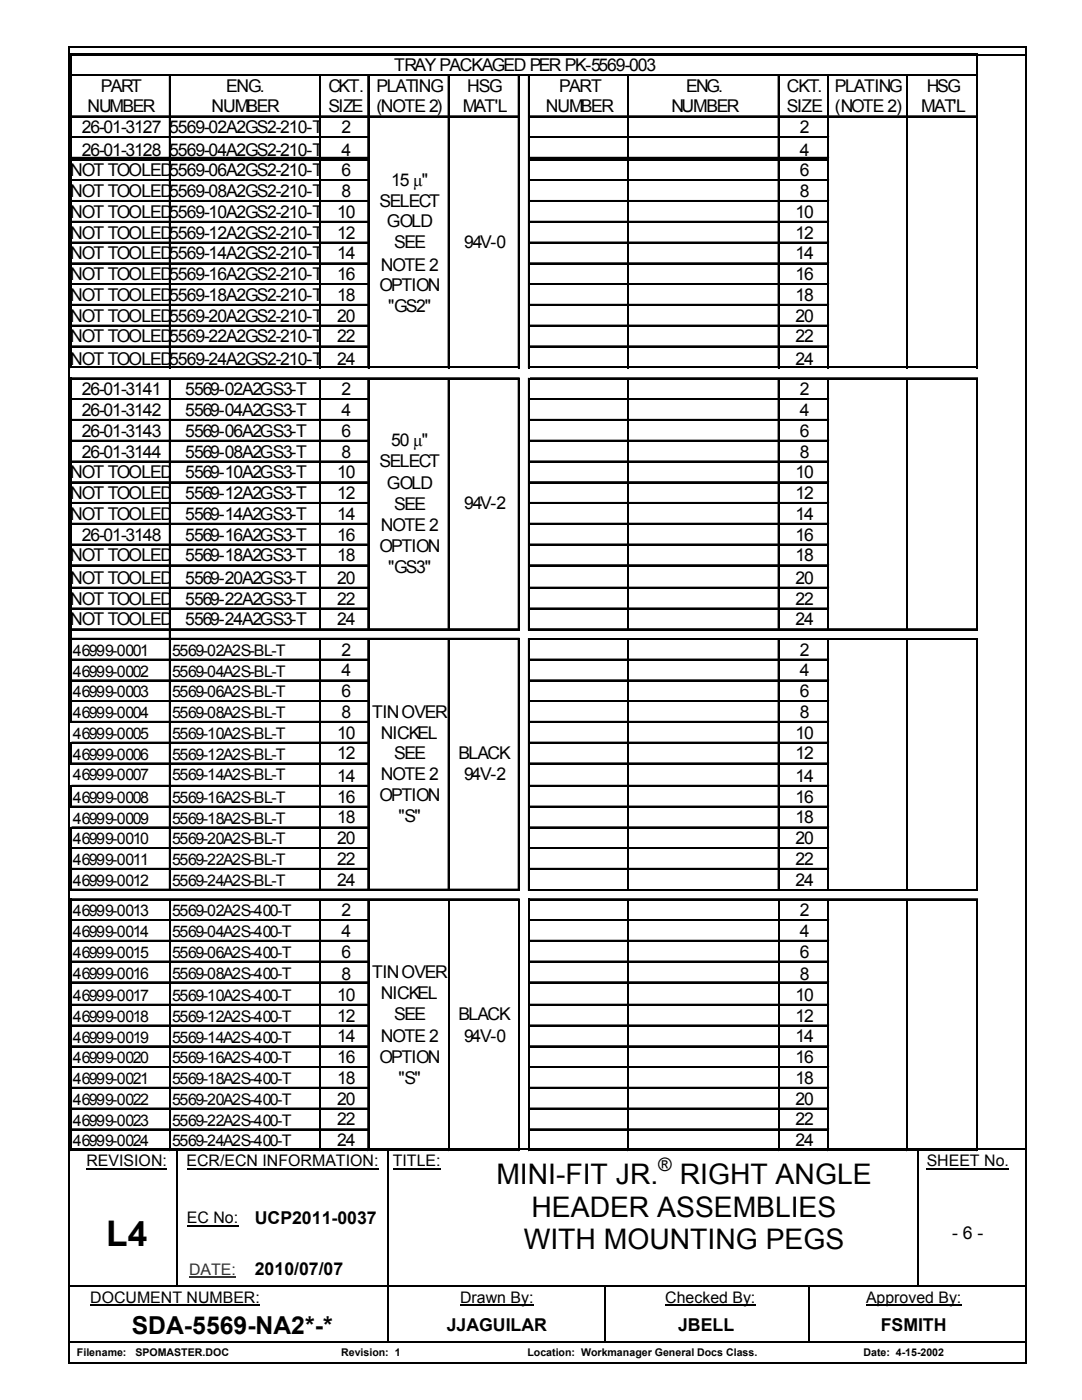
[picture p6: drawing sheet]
<svg xmlns="http://www.w3.org/2000/svg" width="216mm" height="279mm" viewBox="0 0 216 279" stroke-linecap="round" stroke-linejoin="round" font-family="sans-serif">
<defs><g id="words">
<text font-size="7" x="21.2" y="248.6">L4</text>
<g font-size="5.7">
<text x="99" y="236.3">MINI-FIT JR.</text>
<text x="135.6" y="236.3">RIGHT ANGLE</text>
<text x="106" y="242.8">HEADER ASSEMBLIES</text>
<text x="104.5" y="249.3">WITH MOUNTING PEGS</text>
</g>
<text font-size="4.9" x="26.3" y="266.2">SDA-5569-NA2*-*</text>
<text font-size="3.7" x="131.4" y="233.7">®</text>
<g font-size="3.5">
<text x="78.6" y="14.1">TRAY PACKAGED PER PK-5569-003</text>
<text x="17.5" y="22.4">NUMBER</text>
<text x="20.1" y="18.3">PART</text>
<text x="42.2" y="22.4">NUMBER</text>
<text x="45.1" y="18.3">ENG.</text>
<text x="65.5" y="18.3">CKT.</text>
<text x="65.5" y="22.4">SIZE</text>
<text x="75.1" y="18.3">PLATING</text>
<text x="75.1" y="22.4">(NOTE 2)</text>
<text x="92.3" y="22.4">MAT'L</text>
<text x="93.2" y="18.3">HSG</text>
<text x="108.9" y="22.4">NUMBER</text>
<text x="111.5" y="18.3">PART</text>
<text x="134" y="22.4">NUMBER</text>
<text x="136.9" y="18.3">ENG.</text>
<text x="157" y="18.3">CKT.</text>
<text x="157" y="22.4">SIZE</text>
<text x="166.6" y="18.3">PLATING</text>
<text x="166.6" y="22.4">(NOTE 2)</text>
<text x="183.8" y="22.4">MAT'L</text>
<text x="185" y="18.3">HSG</text>
<text x="16.3" y="26.6">26-01-3127</text>
<text x="33.8" y="26.6">5569-02A2GS2-210-T</text>
<text x="68.2" y="26.6">2</text>
<text x="159.6" y="26.6">2</text>
<text x="14" y="35.2">NOT TOOLED</text>
<text x="16.3" y="31.1">26-01-3128</text>
<text x="33.8" y="31.1">5569-04A2GS2-210-T</text>
<text x="33.8" y="35.2">5569-06A2GS2-210-T</text>
<text x="68.2" y="31.1">4</text>
<text x="68.2" y="35.2">6</text>
<text x="159.6" y="31.1">4</text>
<text x="159.6" y="35.2">6</text>
<text x="14" y="39.3">NOT TOOLED</text>
<text x="33.8" y="39.3">5569-08A2GS2-210-T</text>
<text x="68.2" y="39.3">8</text>
<text x="75.7" y="41.3">SELECT</text>
<text x="78.1" y="37.1">15 µ&quot;</text>
<text x="159.6" y="39.3">8</text>
<text x="14" y="43.5">NOT TOOLED</text>
<text x="14" y="47.6">NOT TOOLED</text>
<text x="33.8" y="43.5">5569-10A2GS2-210-T</text>
<text x="33.8" y="47.6">5569-12A2GS2-210-T</text>
<text x="67.3" y="43.5">10</text>
<text x="67.3" y="47.6">12</text>
<text x="77.2" y="45.4">GOLD</text>
<text x="158.8" y="43.5">10</text>
<text x="158.8" y="47.6">12</text>
<text x="14" y="51.8">NOT TOOLED</text>
<text x="33.8" y="51.8">5569-14A2GS2-210-T</text>
<text x="67.3" y="51.8">14</text>
<text x="76" y="54">NOTE 2</text>
<text x="78.6" y="49.5">SEE</text>
<text x="92.6" y="49.5">94V-0</text>
<text x="158.8" y="51.8">14</text>
<text x="14" y="55.9">NOT TOOLED</text>
<text x="33.8" y="55.9">5569-16A2GS2-210-T</text>
<text x="67.3" y="55.9">16</text>
<text x="75.7" y="58.1">OPTION</text>
<text x="158.8" y="55.9">16</text>
<text x="14" y="60.1">NOT TOOLED</text>
<text x="14" y="64.2">NOT TOOLED</text>
<text x="33.8" y="60.1">5569-18A2GS2-210-T</text>
<text x="33.8" y="64.2">5569-20A2GS2-210-T</text>
<text x="67.3" y="60.1">18</text>
<text x="67.3" y="64.2">20</text>
<text x="77.5" y="62.3">&quot;GS2&quot;</text>
<text x="158.8" y="60.1">18</text>
<text x="158.8" y="64.2">20</text>
<text x="14" y="68.3">NOT TOOLED</text>
<text x="33.8" y="68.3">5569-22A2GS2-210-T</text>
<text x="67.3" y="68.3">22</text>
<text x="158.8" y="68.3">22</text>
<text x="14" y="72.8">NOT TOOLED</text>
<text x="33.8" y="72.8">5569-24A2GS2-210-T</text>
<text x="67.3" y="72.8">24</text>
<text x="158.8" y="72.8">24</text>
<text x="16.3" y="78.9">26-01-3141</text>
<text x="16.3" y="83">26-01-3142</text>
<text x="37" y="78.9">5569-02A2GS3-T</text>
<text x="37" y="83">5569-04A2GS3-T</text>
<text x="68.1" y="78.9">2</text>
<text x="68.1" y="83">4</text>
<text x="159.6" y="78.9">2</text>
<text x="159.6" y="83">4</text>
<text x="16.3" y="87.2">26-01-3143</text>
<text x="37" y="87.2">5569-06A2GS3-T</text>
<text x="68.1" y="87.2">6</text>
<text x="78.1" y="89.1">50 µ&quot;</text>
<text x="159.6" y="87.2">6</text>
<text x="14" y="95.5">NOT TOOLED</text>
<text x="16.3" y="91.3">26-01-3144</text>
<text x="37" y="91.3">5569-08A2GS3-T</text>
<text x="37" y="95.5">5569-10A2GS3-T</text>
<text x="67.3" y="95.5">10</text>
<text x="68.1" y="91.3">8</text>
<text x="75.7" y="93.2">SELECT</text>
<text x="158.8" y="95.5">10</text>
<text x="159.6" y="91.3">8</text>
<text x="14" y="99.6">NOT TOOLED</text>
<text x="37" y="99.6">5569-12A2GS3-T</text>
<text x="67.3" y="99.6">12</text>
<text x="77.2" y="97.7">GOLD</text>
<text x="78.6" y="101.8">SEE</text>
<text x="92.6" y="101.5">94V-2</text>
<text x="158.8" y="99.6">12</text>
<text x="14" y="103.8">NOT TOOLED</text>
<text x="16.3" y="107.9">26-01-3148</text>
<text x="37" y="107.9">5569-16A2GS3-T</text>
<text x="37" y="103.8">5569-14A2GS3-T</text>
<text x="67.3" y="107.9">16</text>
<text x="67.3" y="103.8">14</text>
<text x="76" y="106">NOTE 2</text>
<text x="158.8" y="103.8">14</text>
<text x="158.8" y="107.9">16</text>
<text x="14" y="112">NOT TOOLED</text>
<text x="37" y="112">5569-18A2GS3-T</text>
<text x="67.3" y="112">18</text>
<text x="75.7" y="110.1">OPTION</text>
<text x="158.8" y="112">18</text>
<text x="14" y="116.5">NOT TOOLED</text>
<text x="37" y="116.5">5569-20A2GS3-T</text>
<text x="67.3" y="116.5">20</text>
<text x="77.5" y="114.3">&quot;GS3&quot;</text>
<text x="158.8" y="116.5">20</text>
<text x="14" y="120.6">NOT TOOLED</text>
<text x="14" y="124.8">NOT TOOLED</text>
<text x="37" y="120.6">5569-22A2GS3-T</text>
<text x="37" y="124.8">5569-24A2GS3-T</text>
<text x="67.3" y="120.6">22</text>
<text x="67.3" y="124.8">24</text>
<text x="158.8" y="120.6">22</text>
<text x="158.8" y="124.8">24</text>
<text x="68.2" y="130.9">2</text>
<text x="159.6" y="130.9">2</text>
<text x="68.2" y="135">4</text>
<text x="159.6" y="135">4</text>
<text x="68.2" y="139.1">6</text>
<text x="68.2" y="143.3">8</text>
<text x="74.3" y="143.3">TIN OVER</text>
<text x="159.6" y="139.1">6</text>
<text x="159.6" y="143.3">8</text>
<text x="67.3" y="147.4">10</text>
<text x="76" y="147.4">NICKEL</text>
<text x="158.8" y="147.4">10</text>
<text x="67.3" y="151.6">12</text>
<text x="76" y="155.7">NOTE 2</text>
<text x="78.6" y="151.6">SEE</text>
<text x="91.5" y="151.6">BLACK</text>
<text x="92.6" y="155.7">94V-2</text>
<text x="158.8" y="151.6">12</text>
<text x="67.3" y="156">14</text>
<text x="67.3" y="160.2">16</text>
<text x="75.7" y="159.9">OPTION</text>
<text x="158.8" y="156">14</text>
<text x="158.8" y="160.2">16</text>
<text x="67.3" y="164.3">18</text>
<text x="79.5" y="164">&quot;S&quot;</text>
<text x="158.8" y="164.3">18</text>
<text x="67.3" y="168.5">20</text>
<text x="67.3" y="172.6">22</text>
<text x="158.8" y="168.5">20</text>
<text x="158.8" y="172.6">22</text>
<text x="67.3" y="176.8">24</text>
<text x="158.8" y="176.8">24</text>
<text x="68.2" y="182.8">2</text>
<text x="159.6" y="182.8">2</text>
<text x="68.2" y="187">4</text>
<text x="68.2" y="191.1">6</text>
<text x="159.6" y="187">4</text>
<text x="159.6" y="191.1">6</text>
<text x="68.2" y="195.6">8</text>
<text x="74.3" y="195.3">TIN OVER</text>
<text x="159.6" y="195.6">8</text>
<text x="67.3" y="199.7">10</text>
<text x="67.3" y="203.9">12</text>
<text x="76" y="199.4">NICKEL</text>
<text x="78.6" y="203.6">SEE</text>
<text x="91.5" y="203.6">BLACK</text>
<text x="158.8" y="199.7">10</text>
<text x="158.8" y="203.9">12</text>
<text x="67.3" y="208">14</text>
<text x="76" y="208">NOTE 2</text>
<text x="92.6" y="208">94V-0</text>
<text x="158.8" y="208">14</text>
<text x="67.3" y="212.2">16</text>
<text x="75.7" y="212.2">OPTION</text>
<text x="158.8" y="212.2">16</text>
<text x="67.3" y="216.3">18</text>
<text x="67.3" y="220.5">20</text>
<text x="79.5" y="216.3">&quot;S&quot;</text>
<text x="158.8" y="216.3">18</text>
<text x="158.8" y="220.5">20</text>
<text x="67.3" y="224.6">22</text>
<text x="158.8" y="224.6">22</text>
<text x="67.3" y="228.7">24</text>
<text x="158.8" y="228.7">24</text>
<text x="50.8" y="244.3">UCP2011-0037</text>
<text x="190" y="247.3">- 6 -</text>
<text x="50.8" y="254.5">2010/07/07</text>
<text x="89.1" y="265.5">JJAGUILAR</text>
<text x="135.3" y="265.5">JBELL</text>
<text x="175.7" y="265.5">FSMITH</text>
</g>
<g font-size="3.2">
<text x="14.6" y="130.9">46999-0001</text>
<text x="34.3" y="130.9">5569-02A2S-BL-T</text>
<text x="14.6" y="135">46999-0002</text>
<text x="34.3" y="135">5569-04A2S-BL-T</text>
<text x="14.6" y="139.2">46999-0003</text>
<text x="14.6" y="143.3">46999-0004</text>
<text x="34.3" y="139.2">5569-06A2S-BL-T</text>
<text x="34.3" y="143.3">5569-08A2S-BL-T</text>
<text x="14.6" y="147.5">46999-0005</text>
<text x="34.3" y="147.5">5569-10A2S-BL-T</text>
<text x="14.6" y="151.6">46999-0006</text>
<text x="14.6" y="155.8">46999-0007</text>
<text x="34.3" y="151.6">5569-12A2S-BL-T</text>
<text x="34.3" y="155.8">5569-14A2S-BL-T</text>
<text x="14.6" y="160.2">46999-0008</text>
<text x="34.3" y="160.2">5569-16A2S-BL-T</text>
<text x="14.6" y="164.4">46999-0009</text>
<text x="34.3" y="164.4">5569-18A2S-BL-T</text>
<text x="14.6" y="168.5">46999-0010</text>
<text x="14.6" y="172.7">46999-0011</text>
<text x="34.3" y="168.5">5569-20A2S-BL-T</text>
<text x="34.3" y="172.7">5569-22A2S-BL-T</text>
<text x="14.6" y="176.8">46999-0012</text>
<text x="34.3" y="176.8">5569-24A2S-BL-T</text>
<text x="14.6" y="182.9">46999-0013</text>
<text x="34.3" y="182.9">5569-02A2S-400-T</text>
<text x="14.6" y="187">46999-0014</text>
<text x="14.6" y="191.2">46999-0015</text>
<text x="34.3" y="187">5569-04A2S-400-T</text>
<text x="34.3" y="191.2">5569-06A2S-400-T</text>
<text x="14.6" y="195.3">46999-0016</text>
<text x="34.3" y="195.3">5569-08A2S-400-T</text>
<text x="14.6" y="199.8">46999-0017</text>
<text x="14.6" y="203.9">46999-0018</text>
<text x="34.3" y="199.8">5569-10A2S-400-T</text>
<text x="34.3" y="203.9">5569-12A2S-400-T</text>
<text x="14.6" y="208.1">46999-0019</text>
<text x="34.3" y="208.1">5569-14A2S-400-T</text>
<text x="14.6" y="212.2">46999-0020</text>
<text x="34.3" y="212.2">5569-16A2S-400-T</text>
<text x="14.6" y="216.4">46999-0021</text>
<text x="14.6" y="220.5">46999-0022</text>
<text x="34.3" y="216.4">5569-18A2S-400-T</text>
<text x="34.3" y="220.5">5569-20A2S-400-T</text>
<text x="14.6" y="224.6">46999-0023</text>
<text x="34.3" y="224.6">5569-22A2S-400-T</text>
<text x="14.6" y="228.8">46999-0024</text>
<text x="17.3" y="232.8">REVISION:</text>
<text x="34.3" y="228.8">5569-24A2S-400-T</text>
<text x="37.2" y="232.8">ECR/ECN INFORMATION:</text>
<text x="78.4" y="232.8">TITLE:</text>
<text x="184.9" y="232.8">SHEET No.</text>
<text x="37.3" y="244.2">EC No:</text>
<text x="18" y="260">DOCUMENT NUMBER:</text>
<text x="91.8" y="260">Drawn By:</text>
<text x="132.8" y="260">Checked By:</text>
<text x="172.8" y="260">Approved By:</text>
</g>
<text font-size="3.2" fill="#333" x="37.7" y="254.4">DATE:</text>
<g font-size="2.1">
<text x="15.3" y="270.5">Filename:</text>
<text x="27" y="270.5">SPOMASTER.DOC</text>
<text x="68.1" y="270.5">Revision: 1</text>
<text x="105.2" y="270.5">Location: Workmanager General Docs Class.</text>
<text x="172.3" y="270.5">Date: 4-15-2002</text>
</g>
</g></defs>
<g fill="#000">
<path d="M13.6 9.3h.4v.3h-.4zM14 10.7h.3v.4h-.3zM204.3 10.7h.3v.4h-.3zM204.5 9.3h.3v.3h-.3zM14.3 31.4h59.4v.6h-59.4zM105.7 31.4h59.7v.6h-59.7zM35.1 229.6h.3v.2h-.3zM35.1 229.2h.4v.4h-.4zM35.1 236.1h.3v.9h-.3zM77.4 229.6h.2v.2h-.2zM77.4 229.2h.3v.4h-.3zM77.4 236.1h.2v.9h-.2z"/>
<path d="M89.7 229.2h.3v.4h-.3zM183 229.6h.3v.2h-.3zM183 229.2h.4v.4h-.4zM183 236.1h.3v.9h-.3zM203.2 229.2h.4v.4h-.4zM203.6 229.2h.9v.4h-.9zM35.1 249.6h.3v.9h-.3zM35.1 256.5h.3v.3h-.3zM49.4 256.5h.3v.3h-.3zM77.4 249.6h.2v.9h-.2zM77.4 256.5h.2v.5h-.2zM89.7 256.5h.2v.3h-.2z"/>
<path d="M120.7 256.8h.2v.2h-.2zM120.7 256.5h.2v.3h-.2zM161.3 256.8h.2v.2h-.2zM161.3 256.5h.2v.3h-.2zM183 249.6h.3v.9h-.3zM183 256.5h.3v.3h-.3zM13.6 271.8h.4v.3h-.4zM77.3 260.9h.4v.7h-.4zM77.3 267.7h.4v.4h-.4zM120.6 260.9h.4v.7h-.4zM120.6 267.7h.4v.4h-.4zM161.3 260.9h.2v.7h-.2z"/>
<path d="M161.3 267.7h.3v.4h-.3zM203 267.7h.3v.4h-.3zM203.2 267.7h.4v.4h-.4zM203.6 267.7h.9v.4h-.9zM204.5 271.8h.3v.3h-.3z"/>
</g>
<g fill="none" stroke="#000" stroke-width=".34">
<path d="M13.8 9.6v262.2M14 9.4h190.5M14.3 10.9h190.2M204.6 9.6v262.2M14.3 27.4h59.4M105.7 27.4h59.7M14.3 56.7h59.4M105.7 56.7h59.7M14.3 100.4h59.4M105.7 100.4h59.7M14.3 173.5h59.4M105.7 173.5h59.7"/>
<path d="M14 229.4h21.1M35.5 229.4h41.9M77.7 229.4h12M90 229.4h93M183.4 229.4h19.8M14 267.9h63.3M14 271.9h190.5M77.5 261.6v6.1M77.7 267.9h42.9M120.8 261.6v6.1M121 267.9h40.3M161.6 267.9h41.4"/>
</g>
<path d="M17.3 233.2h16M37.2 233.2h38.3M78.4 233.2h9.5M184.9 233.2h16.4M37.3 244.6h10.2M18 260.4h33.9M91.8 260.4h14.6M132.8 260.4h17.9M172.8 260.4h19" fill="none" stroke="#000" stroke-width=".23"/>
<g fill="none" stroke="#000" stroke-width=".25">
<path d="M35.3 229.8v6.3M35.3 237v12.6M77.5 229.8v6.3M77.5 237v12.6M183.2 229.8v6.3M183.2 237v12.6M14 256.7h21.1M35.3 250.5v6M35.4 256.7h14M49.7 256.7h27.7M77.5 250.5v6M77.5 257v3.9"/>
<path d="M77.6 256.7h12.1M89.9 256.7h30.8M120.8 257v3.9M120.9 256.7h40.4M161.4 257v3.9M161.5 256.7h21.5M183.2 250.5v6M183.3 256.7h21.2M161.4 261.6v6.1"/>
</g>
<path d="M37.7 254.8h9.4" fill="none" stroke="#333" stroke-width=".23"/>
<g fill="none" stroke="#000" stroke-width=".2">
<path d="M14 10.7v62.8M14.3 10.7h180.9M14.3 14.8h180.9M33.8 15.1v58.4M63.8 15.1v58.4M73.4 15.1v58.4M89.4 15.1v58.4M103.4 15.1v58.4M105.4 15.1v58.4M125.2 15.1v58.4M155.3 15.1v58.4M165.2 15.1v58.4"/>
<path d="M180.9 15.1v58.4M194.9 11v62.5M14.3 23.1h89.4M14.3 27.2h59.4M14.3 31.4h59.4M14.3 35.9h59.4M105.7 23.1h89.5M105.7 27.2h59.7M105.7 31.4h59.7M105.7 35.9h59.7M14.3 40h59.4M14.3 44.2h59.4"/>
<path d="M14.3 48.3h59.4M14.3 52.5h59.4M14.3 56.6h59.4M105.7 40h59.7M105.7 44.2h59.7M105.7 48.3h59.7M105.7 52.5h59.7M105.7 56.6h59.7M14 75.4v68.9M14.3 60.7h59.4M14.3 64.9h59.4M14.3 69h59.4"/>
<path d="M14.3 73.2h89.4M14.3 75.4h89.4M14.3 79.5h59.4M33.8 75.7v102.1M63.8 75.7v50.1M73.4 75.7v50.1M89.4 75.7v50.1M103.4 75.7v50.1M105.4 75.4v50.4M105.7 60.7h59.7M105.7 64.9h59.7M105.7 69h59.7"/>
<path d="M105.7 73.2h89.5M105.7 75.4h89.5M105.7 79.5h59.7M125.2 75.7v50.1M155.3 75.7v50.1M165.2 75.7v50.1M180.9 75.7v50.1M194.9 75.7v50.1M14.3 83.7h59.4M14.3 87.8h59.4M14.3 92h59.4M14.3 96.1h59.4"/>
<path d="M105.7 83.7h59.7M105.7 87.8h59.7M105.7 92h59.7M105.7 96.1h59.7M14.3 100.3h59.4M14.3 104.4h59.4M14.3 108.6h59.4M14.3 112.7h59.4M14.3 117.2h59.4M105.7 100.3h59.7M105.7 104.4h59.7M105.7 108.6h59.7"/>
<path d="M105.7 112.7h59.7M105.7 117.2h59.7M14.3 121.3h59.4M14.3 125.5h89.4M14.3 127.4h89.4M14.3 131.5h59.4M14.3 135.7h59.4M14.3 139.8h59.4M63.8 127.7v50.1M73.4 127.7v50.1M89.4 127.7v50.1M103.4 127.7v50.1"/>
<path d="M105.4 127.4v50.4M105.7 121.3h59.7M105.7 125.5h89.5M105.7 127.4h89.5M105.7 131.5h59.7M105.7 135.7h59.7M105.7 139.8h59.7M125.2 127.7v50.1M155.3 127.7v50.1M165.2 127.7v50.1M180.9 127.7v50.1M194.9 127.7v50.1"/>
<path d="M14 148.1v4.5M14 156.7v4.5M14.3 144h59.4M14.3 148.1h59.4M14.3 152.3h59.4M14.3 156.7h59.4M105.7 144h59.7M105.7 148.1h59.7M105.7 152.3h59.7M105.7 156.7h59.7M14 165v12.8M14 179.4v50.3"/>
<path d="M14.3 160.9h59.4M14.3 165h59.4M14.3 169.2h59.4M14.3 173.3h59.4M14.3 177.4h89.4M14.3 179.4h89.4M33.8 179.7v50M63.8 179.7v50M73.4 179.7v50M89.4 179.7v50M103.4 179.7v50M105.4 179.4v50.3"/>
<path d="M105.7 160.9h59.7M105.7 165h59.7M105.7 169.2h59.7M105.7 173.3h59.7M105.7 177.4h89.5M105.7 179.4h89.5M125.2 179.7v50M155.3 179.7v50M165.2 179.7v50M180.9 179.7v50M194.9 179.7v50M14.3 183.5h59.4"/>
<path d="M14.3 187.6h59.4M14.3 191.8h59.4M14.3 195.9h59.4M105.7 183.5h59.7M105.7 187.6h59.7M105.7 191.8h59.7M105.7 195.9h59.7M14.3 200.4h59.4M14.3 204.6h59.4M14.3 208.7h59.4M14.3 212.9h59.4M14.3 217h59.4"/>
<path d="M105.7 200.4h59.7M105.7 204.6h59.7M105.7 208.7h59.7M105.7 212.9h59.7M105.7 217h59.7M14.3 221.1h59.4M14.3 225.3h59.4M14.3 229.4h89.4M105.7 221.1h59.7M105.7 225.3h59.7M105.7 229.4h89.5"/>
</g>
<g fill="none" stroke="#000" stroke-width=".32">
<path d="M14.3 10.8h180.9M14.3 15h180.9M14.3 23.3h89.4M14.3 36h59.4M105.7 23.3h89.5M105.7 36h59.7M14.3 40.2h59.4M14.3 44.3h59.4M14.3 48.5h59.4M14.3 52.6h59.4M105.7 40.2h59.7M105.7 44.3h59.7"/>
<path d="M105.7 48.5h59.7M105.7 52.6h59.7M14.3 60.9h59.4M14.3 65h59.4M14.3 69.2h59.4M14.3 73.3h89.4M14.3 75.6h89.4M14.3 79.7h59.4M105.7 60.9h59.7M105.7 65h59.7M105.7 69.2h59.7M105.7 73.3h89.5"/>
<path d="M105.7 75.6h89.5M105.7 79.7h59.7M14.3 83.9h59.4M14.3 88h59.4M14.3 92.1h59.4M14.3 96.3h59.4M105.7 83.9h59.7M105.7 88h59.7M105.7 92.1h59.7M105.7 96.3h59.7M14.3 104.6h59.4M14.3 108.7h59.4"/>
<path d="M14.3 112.9h59.4M14.3 117.3h59.4M105.7 104.6h59.7M105.7 108.7h59.7M105.7 112.9h59.7M105.7 117.3h59.7M14.3 121.5h59.4M14.3 125.6h89.4M14.3 127.5h89.4M14.3 131.7h59.4M14.3 135.8h59.4M14.3 140h59.4"/>
<path d="M105.7 121.5h59.7M105.7 125.6h89.5M105.7 127.5h89.5M105.7 131.7h59.7M105.7 135.8h59.7M105.7 140h59.7M14.3 144.1h59.4M14.3 148.3h59.4M14.3 152.4h59.4M14.3 156.9h59.4M105.7 144.1h59.7M105.7 148.3h59.7"/>
<path d="M105.7 152.4h59.7M105.7 156.9h59.7M14.3 161h59.4M14.3 165.2h59.4M14.3 169.3h59.4M14.3 177.6h89.4M14.3 179.5h89.4M105.7 161h59.7M105.7 165.2h59.7M105.7 169.3h59.7M105.7 177.6h89.5M105.7 179.5h89.5"/>
<path d="M14.3 183.7h59.4M14.3 187.8h59.4M14.3 191.9h59.4M14.3 196.1h59.4M105.7 183.7h59.7M105.7 187.8h59.7M105.7 191.9h59.7M105.7 196.1h59.7M14.3 200.6h59.4M14.3 204.7h59.4M14.3 208.9h59.4M14.3 213h59.4"/>
<path d="M14.3 217.1h59.4M105.7 200.6h59.7M105.7 204.7h59.7M105.7 208.9h59.7M105.7 213h59.7M105.7 217.1h59.7M14.3 221.3h59.4M14.3 225.4h59.4M14.3 229.6h89.4M105.7 221.3h59.7M105.7 225.4h59.7M105.7 229.6h89.5"/>
</g>
<g fill="none" stroke="#000" stroke-width=".3">
<path d="M14.1 10.7v62.8M33.9 15.1v58.4M63.9 15.1v58.4M73.5 15.1v58.4M89.6 15.1v58.4M103.5 15.1v58.4M105.6 15.1v58.4M125.4 15.1v58.4M195 11v62.5M14.1 75.4v68.9M33.9 75.7v102.1M63.9 75.7v50.1"/>
<path d="M73.5 75.7v50.1M89.6 75.7v50.1M103.5 75.7v50.1M105.6 75.4v50.4M125.4 75.7v50.1M195 75.7v50.1M63.9 127.7v50.1M73.5 127.7v50.1M89.6 127.7v50.1M103.5 127.7v50.1M105.6 127.4v50.4M125.4 127.7v50.1"/>
<path d="M195 127.7v50.1M14.1 148.1v4.5M14.1 156.7v4.5M14.1 165v12.8M14.1 179.4v50.3M33.9 179.7v50M63.9 179.7v50M73.5 179.7v50M89.6 179.7v50M103.5 179.7v50M105.6 179.4v50.3M125.4 179.7v50"/>
<path d="M195 179.7v50"/>
</g>
<path d="M155.4 15.1v58.4M165.3 15.1v58.4M181 15.1v58.4M155.4 75.7v50.1M165.3 75.7v50.1M181 75.7v50.1M155.4 127.7v50.1M165.3 127.7v50.1M181 127.7v50.1M155.4 179.7v50M165.3 179.7v50M181 179.7v50" fill="none" stroke="#000" stroke-width=".28"/>
<use href="#words"/>
</svg>
